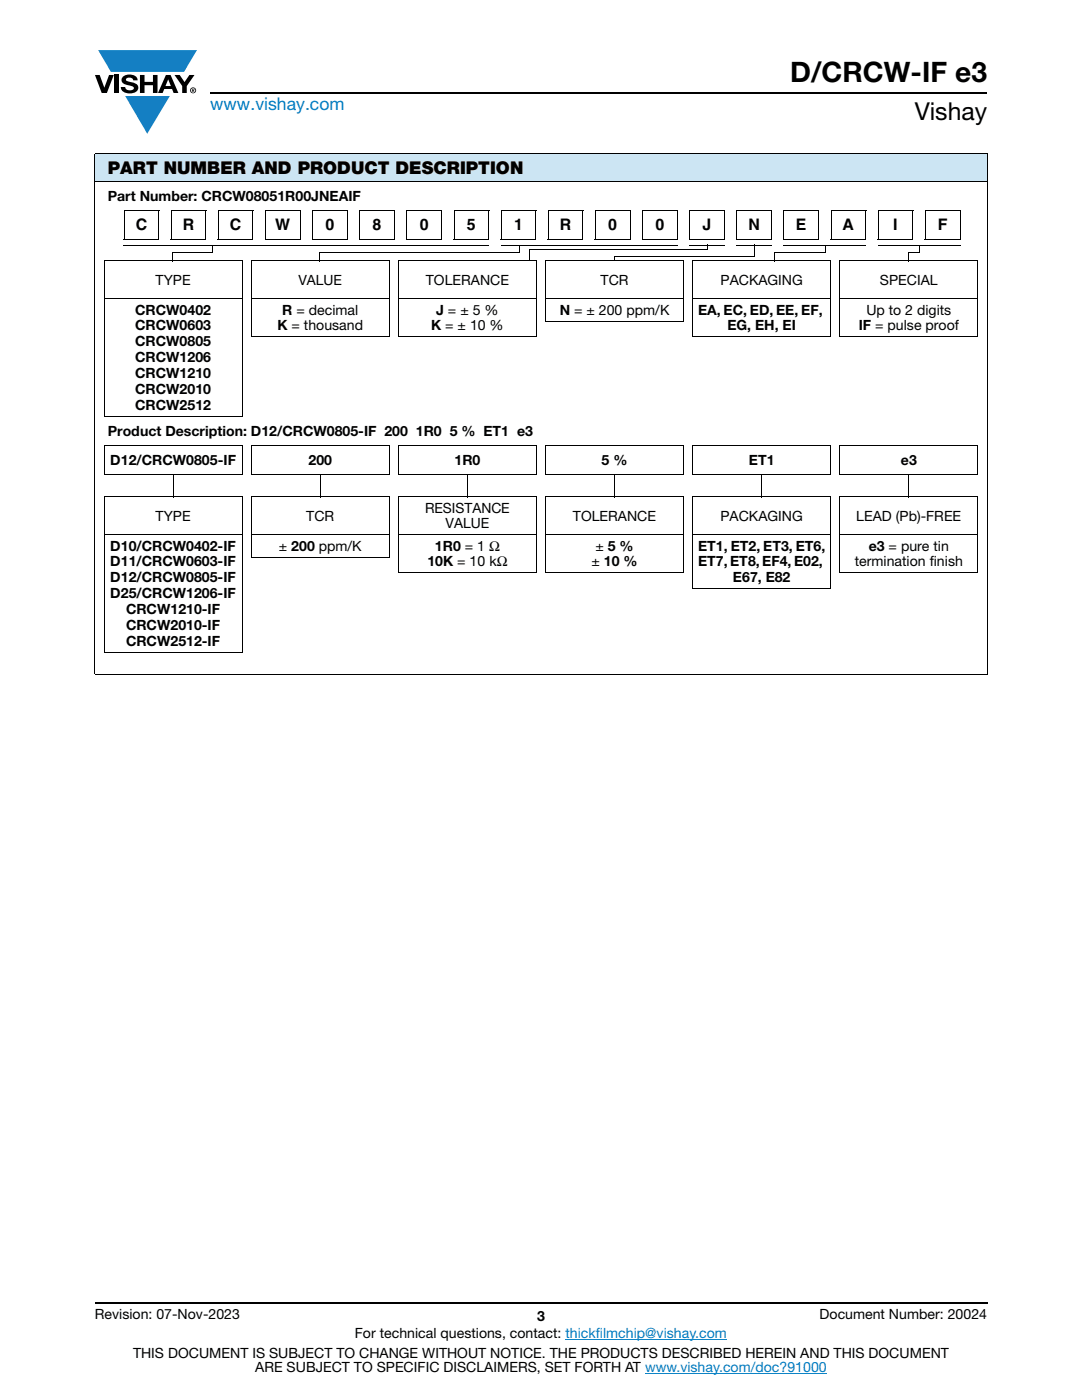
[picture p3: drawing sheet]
<svg xmlns="http://www.w3.org/2000/svg" width="216mm" height="279mm" viewBox="0 0 216 279" stroke-linecap="round" stroke-linejoin="round" font-family="sans-serif">
<defs><g id="words">
<text font-size="5.6" x="157.7" y="16.4">D/CRCW-IF e3</text>
<text font-size="4.9" x="182.5" y="24">Vishay</text>
<text font-size="3.5" fill="#007ec4" x="42" y="21.9">www.vishay.com</text>
<text font-size="3.5" x="21.5" y="34.8">PART NUMBER AND PRODUCT DESCRIPTION</text>
<g font-size="3.2">
<text x="27.1" y="45.8">C</text>
<text x="36.5" y="45.8">R</text>
<text x="45.9" y="45.8">C</text>
<text x="54.9" y="45.8">W</text>
<text x="65" y="45.8">0</text>
<text x="74.4" y="45.8">8</text>
<text x="83.8" y="45.8">0</text>
<text x="93.2" y="45.8">5</text>
<text x="102.6" y="45.8">1</text>
<text x="111.7" y="45.8">R</text>
<text x="121.4" y="45.8">0</text>
<text x="130.8" y="45.8">0</text>
<text x="140.2" y="45.8">J</text>
<text x="149.3" y="45.8">N</text>
<text x="158.8" y="45.8">E</text>
<text x="168.1" y="45.8">A</text>
<text x="178.2" y="45.8">I</text>
<text x="187.1" y="45.8">F</text>
</g>
<g font-size="2.8">
<text x="21.5" y="40">Part Number: CRCW08051R00JNEAIF</text>
<text x="31.1" y="56.8">TYPE</text>
<text x="59.6" y="56.8">VALUE</text>
<text x="85" y="56.8">TOLERANCE</text>
<text x="119.9" y="56.8">TCR</text>
<text x="143.8" y="56.8">PACKAGING</text>
<text x="175.6" y="56.8">SPECIAL</text>
<text x="27" y="62.8">CRCW0402</text>
<text x="27" y="66">CRCW0603</text>
<text x="55.4" y="66">K = thousand</text>
<text x="56.3" y="62.8">R = decimal</text>
<text x="86" y="66">K = ± 10 %</text>
<text x="87" y="62.8">J = ± 5 %</text>
<text x="111.7" y="62.8">N = ± 200 ppm/K</text>
<text x="139.3" y="62.8">EA, EC, ED, EE, EF,</text>
<text x="145.1" y="66">EG, EH, EI</text>
<text x="171.3" y="66">IF = pulse proof</text>
<text x="172.9" y="62.8">Up to 2 digits</text>
<text x="27" y="69.1">CRCW0805</text>
<text x="27" y="72.3">CRCW1206</text>
<text x="27" y="75.5">CRCW1210</text>
<text x="27" y="78.7">CRCW2010</text>
<text x="27" y="81.8">CRCW2512</text>
<text x="21.5" y="87">Product Description: D12/CRCW0805-IF 200 1R0 5 % ET1 e3</text>
<text x="22" y="92.8">D12/CRCW0805-IF</text>
<text x="61.6" y="92.8">200</text>
<text x="90.7" y="92.8">1R0</text>
<text x="120" y="92.8">5 %</text>
<text x="149.4" y="92.8">ET1</text>
<text x="179.8" y="92.8">e3</text>
<text x="31.1" y="103.9">TYPE</text>
<text x="61.1" y="103.9">TCR</text>
<text x="84.8" y="102.3">RESISTANCE</text>
<text x="88.9" y="105.5">VALUE</text>
<text x="114.3" y="103.9">TOLERANCE</text>
<text x="143.8" y="103.9">PACKAGING</text>
<text x="170.9" y="103.9">LEAD (Pb)-FREE</text>
<text x="22" y="109.9">D10/CRCW0402-IF</text>
<text x="22" y="113.1">D11/CRCW0603-IF</text>
<text x="55.6" y="109.9">± 200 ppm/K</text>
<text x="85.3" y="113.1">10K = 10 kΩ</text>
<text x="86.8" y="109.9">1R0 = 1 Ω</text>
<text x="118" y="113.1">± 10 %</text>
<text x="118.8" y="109.9">± 5 %</text>
<text x="139.3" y="109.9">ET1, ET2, ET3, ET6,</text>
<text x="139.3" y="113.1">ET7, ET8, EF4, E02,</text>
<text x="170.6" y="113.1">termination finish</text>
<text x="173.4" y="109.9">e3 = pure tin</text>
<text x="22" y="116.2">D12/CRCW0805-IF</text>
<text x="22" y="119.4">D25/CRCW1206-IF</text>
<text x="146.2" y="116.2">E67, E82</text>
<text x="25.1" y="122.6">CRCW1210-IF</text>
<text x="25.1" y="125.8">CRCW2010-IF</text>
<text x="25.1" y="128.9">CRCW2512-IF</text>
<text x="18.9" y="263.3">Revision: 07-Nov-2023</text>
<text x="107.2" y="263.6">3</text>
<text x="163.6" y="263.3">Document Number: 20024</text>
<text x="70.8" y="267.1">For technical questions, contact: thickfilmchip@vishay.com</text>
<text x="26.5" y="271">THIS DOCUMENT IS SUBJECT TO CHANGE WITHOUT NOTICE. THE PRODUCTS DESCRIBED HEREIN AND THIS DOCUMENT</text>
<text x="50.9" y="273.8">ARE SUBJECT TO SPECIFIC DISCLAIMERS, SET FORTH AT www.vishay.com/doc?91000</text>
</g>
</g></defs>
<g fill="#147fc3">
<path d="M19.6 10h19.7l-2.6 4.3h-1.1h-13.5z"/>
<path d="M25 19.2h8.9l-4.5 7.5z"/>
</g>
<g fill="#000">
<path d="M18.9 15h1l.9 2.5 1-2.5h.9l-1.4 3.6h-1zM22.9 15h.9v3.6h-.9zM24.6 15.3a2.1 2.1 0 0 1 2.8 .3l.1 .4h-.9a.79 .79 0 0 0-.7-.5 .79 .79 0 0 0-.8 .4l.3 .3 1 .2a1.08 1.08 0 0 1 1.2 1 1.08 1.08 0 0 1-1.1 1.2 1.73 1.73 0 0 1-2.4-1.2h.9a.96 .96 0 0 0 .8 .6 .96 .96 0 0 0 .9-.4 1.31 1.31 0 0 0-1.2-.6 1.03 1.03 0 0 1-1.1-.6 1.03 1.03 0 0 1 .2-1.1zM27.9 15h.9v1.3h1.7v-1.3h.9v3.6h-.9v-1.6h-1.7v1.6h-.9zM34.8 15h1.1l.9 1.4 1-1.4h1l-1.5 2.2v1.4h-.9v-1.4z"/>
<path d="M33.6 15.9l.5 1.3h-1.1zM33.1 15l-1.6 3.6h1l.3-.8h1.5l.3 .8h1l-1.6-3.6z"/>
<path d="M38.4 17.8h.2v.2h-.2zM38.3 17.7v.7h.1v-.3l.4 .3-.2-.3 .2-.2-.1-.2z"/>
<path d="M38.1 18a.46 .46 0 0 1 .9 0 .46 .46 0 0 1-.9 0zM37.9 18a.6 .6 0 0 0 1.2 0 .6 .6 0 0 0-1.2 0z"/>
</g>
<path d="M42 18.6h155M18.9 260h178.1" fill="none" stroke="#000" stroke-width=".36"/>
<path d="M112.8 267.3h32.3M128.7 274h36.3" fill="none" stroke="#007ec4" stroke-width=".2"/>
<path d="M18.9 30.7h178.1v5.5h-178.1z" fill="#cce5f3"/>
<g fill="none" stroke="#000" stroke-width=".2">
<path d="M18.9 30.7h178.1M18.9 36.2h178.1M18.9 30.8v103.7M197 30.8v103.7M20.7 52.1h27.7M20.7 59.7h27.7M20.8 52.2v30.8M24.7 47.7h7M24.7 48.9h72.9M24.8 42h7M24.8 41.9v5.8M31.7 42v5.8"/>
<path d="M34.1 47.7h7M34.2 42h7M34.2 41.9v5.8M34.5 50.4h7.9M41.1 42v5.8M43.5 47.7h7M43.6 41.9v5.8M43.6 42h7M48.3 52.2v30.8M50.1 52.1h27.7M50.1 59.7h27.7M50.1 52.2v15"/>
<path d="M50.5 42v5.8M52.9 47.7h7M53 42h7M53 41.9v5.8M59.9 42v5.8M62.3 47.7h7M62.4 41.9v5.8M62.4 42h7M63.8 50.4h40M69.3 42v5.8M71.7 47.7h7M71.8 42h7"/>
<path d="M71.8 41.9v5.8M77.7 52.2v15M78.7 42v5.8M79.4 52.1h27.7M79.4 59.7h27.7M79.5 52.2v15M81.1 47.7h7M81.2 41.9v5.8M81.2 42h7M88.1 42v5.8M90.5 47.7h7M90.6 42h7"/>
<path d="M90.6 41.9v5.8M97.5 42v5.8M99.9 47.7h7M99.9 48.9h35.3M100 42h7M100 41.9v5.8M105.6 49.9h35.6M105.6 49.8v2.3M106.9 42v5.8M107 52.2v15M108.8 52.1h27.7M108.8 59.7h27.7"/>
<path d="M108.9 52.2v11.8M109.3 47.7h7M109.4 42h7M109.4 41.9v5.8M116.3 42v5.8M118.7 47.7h7M118.8 42h7M118.8 41.9v5.8M122.6 51.3h27.9M125.7 42v5.8M128.1 47.7h7M128.2 41.9v5.8"/>
<path d="M128.2 42h7M135.1 42v5.8M136.4 52.2v11.8M137.5 47.7h7M137.5 48.9h7.1M137.6 42h7M137.6 41.9v5.8M138.1 52.1h27.7M138.1 59.7h27.7M138.2 52.2v15M144.5 42v5.8M146.9 47.7h7"/>
<path d="M146.9 48.9h7.1M147 41.9v5.8M147 42h7M150.5 48.9v2.4M153.9 42v5.8M154.5 50.4h10.3M156.3 47.7h7M156.3 48.9h16.5M156.4 42h7M156.4 41.9v5.8M163.3 42v5.8M165.7 47.7h7"/>
<path d="M165.8 52.2v15M165.8 41.9v5.8M165.8 42h7M167.5 52.1h27.7M167.5 59.7h27.7M167.6 52.2v15M172.7 42v5.8M175.1 47.7h7M175.1 48.9h16.5M175.2 42h7M175.2 41.9v5.8M181.3 50.4h2.2"/>
<path d="M182.1 42v5.8M184.5 47.7h7.1M184.6 42h7M184.6 41.9v5.8M191.6 42v5.8M195.1 52.2v15M50.1 67.2h27.7M79.4 67.2h27.7M108.8 64.1h27.7M138.1 67.2h27.7M167.5 67.2h27.7M20.7 83.1h27.7"/>
<path d="M20.7 88.9h27.7M20.7 94.8h27.7M20.7 99.2h27.7M20.8 89v5.7M20.8 99.3v30.8M34.5 94.7v4.6M48.3 89v5.7M48.3 99.3v30.8M50.1 88.9h27.7M50.1 94.8h27.7M50.1 99.2h27.7M50.1 89v5.7"/>
<path d="M50.1 99.3v11.8M63.9 94.7v4.6M77.7 89v5.7M77.7 99.3v11.8M79.4 88.9h27.7M79.4 94.8h27.7M79.4 99.2h27.7M79.5 89v5.7M79.5 99.3v15M93.3 94.7v4.6M107 89v5.7M107 99.3v15"/>
<path d="M108.8 88.9h27.7M108.8 94.8h27.7M108.8 99.2h27.7M108.9 89v5.7M108.9 99.3v15M122.6 94.7v4.6M136.4 89v5.7M136.4 99.3v15M138.2 88.9h27.6M138.2 94.8h27.6M138.2 99.2h27.6M138.2 89v5.7"/>
<path d="M138.2 99.3v18.1M152 94.7v4.6M165.8 89v5.7M165.8 99.3v18.1M167.5 88.9h27.7M167.5 94.8h27.7M167.5 99.2h27.7M167.6 89v5.7M167.6 99.3v15M181.4 94.7v4.6M195.1 89v5.7M195.1 99.3v15"/>
<path d="M20.7 106.8h27.7M50.1 106.8h27.7M50.1 111.2h27.7M79.4 106.8h27.7M79.4 114.3h27.7M108.8 106.8h27.7M108.8 114.3h27.7M138.2 106.8h27.6M138.2 117.5h27.6M167.5 106.8h27.7M167.5 114.3h27.7M18.9 134.6h178.1"/>
<path d="M20.7 130.2h27.7"/>
</g>
<path d="M34.4 50.3h.2v1.8h-.2zM42.2 48.9h.2v1.5h-.2zM63.8 50.3h.1v1.8h-.1zM103.6 48.9h.2v1.5h-.2zM122.6 51.2h.1v.9h-.1zM141.1 48.9h.1v1h-.1zM154.5 50.3h.1v1.8h-.1zM164.7 48.9h.1v1.5h-.1zM181.2 50.3h.2v1.8h-.2zM183.4 48.9h.1v1.5h-.1z" fill="#000"/>
<use href="#words"/>
</svg>
